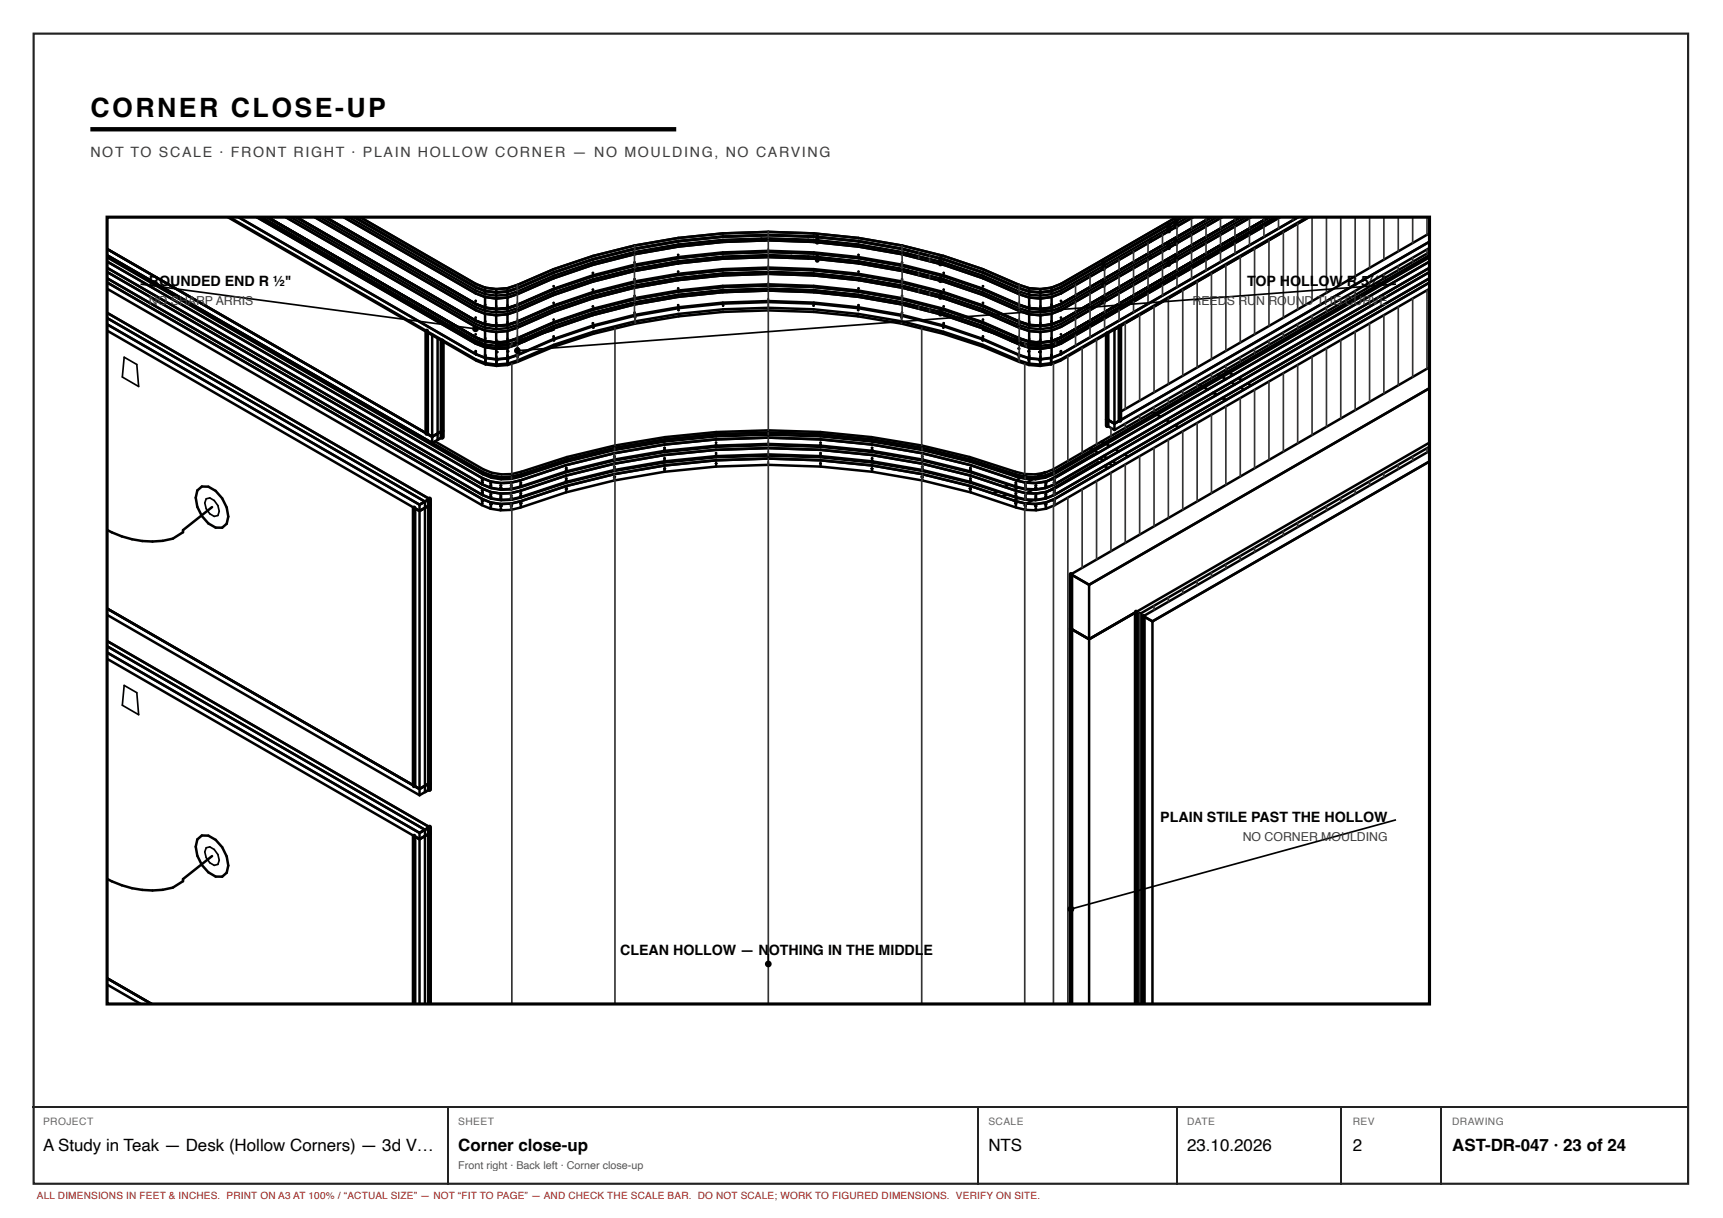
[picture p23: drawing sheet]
<svg xmlns="http://www.w3.org/2000/svg" width="420mm" height="297mm" viewBox="0 0 420 297" stroke-linecap="round" stroke-linejoin="round" font-family="sans-serif">
<defs><g id="words">
<text font-size="6.5" x="22" y="28.5">CORNER CLOSE-UP</text>
<g font-size="4.1">
<text x="10.5" y="280.7">A Study in Teak — Desk (Hollow Corners) — 3d V…</text>
<text x="111.8" y="280.7">Corner close-up</text>
<text x="241" y="280.7">NTS</text>
<text x="289.5" y="280.7">23.10.2026</text>
<text x="329.9" y="280.7">2</text>
<text x="354.1" y="280.7">AST-DR-047 · 23 of 24</text>
</g>
<text font-size="3.5" fill="#3d3d3d" x="22" y="38.3">NOT TO SCALE · FRONT RIGHT · PLAIN HOLLOW CORNER — NO MOULDING, NO CARVING</text>
<g font-size="3.5">
<text x="36.3" y="69.7">ROUNDED END R ½&quot;</text>
<text x="304.1" y="69.7">T</text>
<text x="306.2" y="69.7">OP HO</text>
<text x="317.3" y="69.7">LLO</text>
<text x="324.2" y="69.7">W R 5⅞&quot;</text>
<text x="283" y="200.3">PLAIN STILE PAST THE HOLLOW</text>
<text x="151.3" y="233">CLEAN HOLLOW — N</text>
<text x="187.5" y="233">OTHING IN THE MIDDL</text>
<text x="225.2" y="233">E</text>
</g>
<g font-size="3" fill="#3d3d3d">
<text x="36.3" y="74.4">NO SHARP ARRIS</text>
<text x="290.8" y="74.4">REED</text>
<text x="299.2" y="74.4">S RU</text>
<text x="306.3" y="74.4">N RO</text>
<text x="313.8" y="74.4">UND THE CURVE</text>
<text x="303.1" y="205">NO CORNER MOULDING</text>
</g>
<text font-size="2.6" fill="#555" x="111.8" y="285">Front right · Back left · Corner close-up</text>
<g font-size="2.5" fill="#666">
<text x="10.5" y="274.4">PROJECT</text>
<text x="111.8" y="274.4">SHEET</text>
<text x="241" y="274.4">SCALE</text>
<text x="289.5" y="274.4">DATE</text>
<text x="329.9" y="274.4">REV</text>
<text x="354.1" y="274.4">DRAWING</text>
</g>
<text font-size="2.4" fill="#a51d17" x="9" y="292.4">ALL DIMENSIONS IN FEET &amp; INCHES. PRINT ON A3 AT 100% / “ACTUAL SIZE” — NOT “FIT TO PAGE” — AND CHECK THE SCALE BAR. DO NOT SCALE; WORK TO FIGURED DIMENSIONS. VERIFY ON SITE.</text>
</g></defs>
<path d="M8.2 8.2h403.5v280.5h-403.5z" fill="none" stroke="#222" stroke-width=".53"/>
<path d="M22 31.5h142.9" fill="none" stroke="#000" stroke-width="1.1" stroke-linecap="butt"/>
<path d="M34.3 69.3l81.7 10.9M340.5 69.3l-214.3 16.2M30.3 87.1l3.1 1.8 .4 5.3-4-2.3zM50.3 121.6l.9-.2a3.3 3.3 0 0 1 1.9 4.3l-.9 .2-1-.6-.9-1.3-.4-1.4zM30.3 167.1l3.1 1.8 .4 5.4-4-2.3zM340.5 199.9l-79.3 21.8M50.3 206.7l.9-.2a3.2 3.2 0 0 1 1.9 4.3l-.9 .2-1-.6-.9-1.3-.4-1.4zM187.4 232.6v2.5" fill="none" stroke="#000" stroke-width=".41"/>
<g fill="none" stroke="#000" stroke-width=".61">
<path d="M55.5 52.9l60.7 35.1 2.2 .9M55.9 52.9l60.2 34.8 2.3 .9M58 52.9l58 33.5 2.3 .9M58.1 52.9l57.9 33.4 2.3 .9M62.5 52.9l53.5 30.9 2.3 .9M63.4 52.9l53.5 30.9 2.2 .9M63.8 52.9l52.2 30.2 2.3 .9M65.1 52.9l50.9 29.4a11.8 11.8 0 0 0 10.2 .3 142.2 142.2 0 0 1 61.2-13 142.1 142.1 0 0 1 61.2 13 11.9 11.9 0 0 0 10.1-.3l51-29.4M65.2 52.9l52.1 30.1M69.6 52.9l46.4 26.8 2.3 .9M70.8 52.9l45.2 26.1 2.3 .9M72.2 52.9l43.8 25.3a11.8 11.8 0 0 0 10.2 .3 142.2 142.2 0 0 1 61.2-13 142.1 142.1 0 0 1 61.2 13 11.9 11.9 0 0 0 10.1-.3l43.9-25.3"/>
<path d="M72.2 52.9l43.8 25.3 2.3 .9M76.7 52.9l39.3 22.7 2.3 .9M77.9 52.9l38.1 22 2.3 .9M79.2 52.9l36.8 21.2a11.8 11.8 0 0 0 10.2 .3 142.2 142.2 0 0 1 61.2-13 142.1 142.1 0 0 1 61.2 13 11.9 11.9 0 0 0 10.1-.3l36.8-21.2M79.3 52.9l36.7 21.2 2.3 .9M83.7 52.9l32.3 18.6 2.3 .9M85 52.9l31 17.9 2.3 .9M86.3 52.9l29.7 17.2 2.3 .9M86.4 52.9l29.6 17.1 2.3 .9M87.7 52.9l28.3 16.3 2.3 1M165.4 58.8l-10.6 1.8M176.3 57.7l-10.9 1.1-10.6 1.9"/>
<path d="M176.3 57.7a159.6 159.6 0 0 1 43.7 2.9M184.3 57.4h.1M185.7 58.2l.8 .4M187.4 57.3l11 .4 11 1.1 10.6 1.9M197.1 57.6v.1M197.1 58.4v.6M280.6 57.4h.1M280.6 58.2v.7M287 52.9l-28.3 16.3-2.3 1M288.4 52.9l-29.7 17.1-2.3 .9M288.4 52.9l-29.7 17.2-2.3 .9M289.8 52.9l-31.1 17.9-2.3 .9"/>
<path d="M291 52.9l-32.2 18.6-2.3 .9M295.4 52.9l-36.6 21.2a11.8 11.8 0 0 1-10.2 .2 140.2 140.2 0 0 0-61.2-13.1 140.2 140.2 0 0 0-61.2 13.1l-2.4 .8-2.8 .2-2.7-.3M296.9 52.9l-38.2 22-2.3 .9M298.1 52.9l-39.3 22.7-2.3 .9M302.5 52.9l-43.7 25.3a11.8 11.8 0 0 1-10.2 .2 140.2 140.2 0 0 0-61.2-13.2 140.2 140.2 0 0 0-61.2 13.2l-2.4 .8-2.8 .2-2.7-.3M303.9 52.9l-45.2 26.1-2.3 .9M305.2 52.9l-46.4 26.8-2.3 .9M311 52.9l-52.3 30.2-2.3 .9M311.3 52.9l-53.4 30.9-2.2 .9M312.2 52.9l-53.4 30.9-2.3 .9M316.7 52.9l-57.9 33.4a11.8 11.8 0 0 1-10.2 .2 140.2 140.2 0 0 0-61.2-13.1 140.2 140.2 0 0 0-61.2 13.1l-2.4 .8-2.8 .3-2.7-.4M316.7 52.9l-58 33.5-2.3 .9"/>
<path d="M318.9 52.9l-60.2 34.8-2.3 .9M319.3 52.9l-60.7 35.1-2.3 .9M348.7 58.9l-76.9 44.4M348.7 56.9l-75.6 43.6M26.1 60.7l79.3 45.8M26.1 62.2l91.6 52.9a11.9 11.9 0 0 0 9.4 .6 181.8 181.8 0 0 1 85.5-8.5l12.3 2 11.7 2.9 11.1 3.6a11.8 11.8 0 0 0 9.3-.6l91.7-52.9M26.1 65.3l91.6 52.9a11.9 11.9 0 0 0 9.4 .6 181.8 181.8 0 0 1 85.5-8.6l12.3 2.1 11.7 2.8 11.1 3.7a11.8 11.8 0 0 0 9.3-.6l91.7-52.9-91.5 52.8a12 12 0 0 1-9.4 .6 178.8 178.8 0 0 0-85.8-8.8l-12.2 2.2-11.8 2.9-11 3.7a12 12 0 0 1-9.5-.6M26.1 63.7l91.4 52.9a12 12 0 0 0 9.5 .5 178.7 178.7 0 0 1 85.7-8.7l12.3 2.1 11.7 2.9 11.1 3.7M26.1 67.8l91.6 52.9a11.9 11.9 0 0 0 9.4 .6 181.8 181.8 0 0 1 85.5-8.5l12.3 2 11.7 2.9 11.1 3.6a11.8 11.8 0 0 0 9.3-.6l91.7-52.9-91.5 52.8a12 12 0 0 1-9.4 .6 178.8 178.8 0 0 0-85.8-8.7l-12.2 2.1-11.8 2.9-11 3.7a12 12 0 0 1-9.5-.6M26.1 66.3l91.4 52.8a12 12 0 0 0 9.5 .6 178.7 178.7 0 0 1 85.7-8.7l12.3 2.1 11.7 2.9 11.1 3.7a12 12 0 0 0 9.4-.6l91.5-52.8M26.1 68.8l91.4 52.9a12 12 0 0 0 9.5 .5 178.7 178.7 0 0 1 85.7-8.7l12.3 2.1 11.7 2.9 11.1 3.7a12 12 0 0 0 9.4-.5l91.5-52.8M26.1 70.4l91.4 52.8a12 12 0 0 0 9.5 .6 178.7 178.7 0 0 1 85.7-8.8l12.3 2.2 11.7 2.9 11.1 3.7a12 12 0 0 0 9.4-.6l91.5-52.8"/>
<path d="M26.1 77.5l77.5 44.8M26.1 76.3l78.6 45.4M26.1 79.1l76.2 44M116 73.4h.1M116 77.4v.1M118.3 74.3v1.5M118.3 78.4v1.5M118.3 72.4v2.6M118.3 76.5v2.6M118.3 72.4l2.7 .4M118.3 76.5l2.7 .4M118.3 70.2v.7"/>
<path d="M118.3 71v.7M118.3 70.2l2.7 .3M118.3 71.7l2.7 .4M118.3 75.8l2.7 .4M118.3 79.9l2.7 .4M121 72.8v3.4M121 76.9v3.4M121 70.5v1.6M123.8 70.3l-2.8 .2M123.8 70.3v1.6M123.8 72.5v3.4M123.8 76.6v3.4"/>
<path d="M123.8 70.3l2.4-.8a141.8 141.8 0 0 1 61.2-13 141.7 141.7 0 0 1 61.2 13l2.4 .8M123.8 71.9l-2.8 .2M123.8 71.9l2.4-.8a133.9 133.9 0 0 1 50.1-12.6 152.2 152.2 0 0 1 63.4 8.7l8.9 3.9 2.4 .8M123.8 72.5l-2.8 .3M123.8 72.5l2.4-.8a140.2 140.2 0 0 1 61.2-13.1 140.2 140.2 0 0 1 61.2 13.1l2.4 .8M123.8 75.9l2.4-.7a133.9 133.9 0 0 1 50.1-12.6 152.2 152.2 0 0 1 63.4 8.7l8.9 3.9 2.4 .7M123.8 75.9l-2.8 .3M123.8 76.6l-2.8 .3M123.8 76.6l2.4-.8a140.2 140.2 0 0 1 61.2-13.1 140.2 140.2 0 0 1 61.2 13.1l2.4 .8M135 66.4l-8.8 3.9-2.4 .8-2.8 .2-2.7-.4M135 66.5l-8.8 3.8-2.4 .8-2.8 .2-2.7-.3M135 69.8h.1"/>
<path d="M135 73.9h.1M135 77.9v.1M144.6 66.5v.1M144.6 70.6v.1M144.6 74.7h.1M144.6 78.8h.1M144.6 79.1h.1M144.8 79.9h-.1M154.8 60.6l-10.2 2.6-9.6 3.3M154.8 64h-.1M154.8 68.1h-.1M154.8 72.2h-.1"/>
<path d="M154.8 76.2l-.1 .1M154.8 76.6h.1M154.9 77.4h-.1M158 60.1h.1M159.1 60.7l.7 .4M164.5 63.8l.9 .5M165.4 62.2h.1M165.4 66.2h.1M165.4 70.3h.1M165.4 74.4h.1M165.4 74.8h.1M165.4 75.6h.1"/>
<path d="M170.4 67.2l.8 .5M176.3 70.6l1 .6M176.3 74.5h.1M193 62.4l.9 .5M197.1 62.5v.5M198.4 74.5h.1M209.3 75.6h.1M209.3 74.8h.1M209.4 62.2h.1M209.4 66.2h.1M209.4 70.3h.1M209.4 74.4h.1"/>
<path d="M219.8 77.4h.1M219.9 76.6h.1M220 60.6l10.1 2.6 9.6 3.2M220 64h.1M220 68.1h.1M220 72.2h.1M220 76.2v.1M221.4 61v.1M221.4 61.8v.6M221.4 65.9v.5M221.4 70v.5M221.4 74.1v.5"/>
<path d="M230 79.9h.1M230.1 79.1h.1M230.1 66.5l.1 .1M230.1 70.6l.1 .1M230.1 74.7h.1M230.1 78.8h.1M239.7 66.4l8.9 3.9 2.4 .8 2.7 .2 2.7-.3M239.7 66.5l8.9 3.8 2.4 .8M239.7 73.9h.1M239.7 69.8h.1M239.7 77.9v.1M251 70.3v1.6"/>
<path d="M251 72.5v3.4M251 76.6v3.4M251 70.3l2.7 .2M251 71.9l2.7 .2M251 72.5l2.7 .3M251 75.9l2.7 .3M251 76.6l2.7 .3M253.7 70.5v1.6M253.7 72.8v3.4M253.7 76.9v3.4M256.4 70.9l-2.7 .4M256.4 70.2l-2.7 .3"/>
<path d="M256.4 70.2v.7M256.4 71v.7M256.4 71.7l-2.7 .4M256.4 74.3h.1M256.4 75.8l-2.7 .4M256.4 78.4h.1M256.4 79.9l-2.7 .4M256.5 72.4l-.1 3.4M256.5 76.5l-.1 3.4M256.5 72.4l-2.8 .4M256.5 76.5l-2.8 .4M258.8 73.4h-.1"/>
<path d="M258.8 77.4l-.1 .1M273.1 79.6l-1.3 .7v24.5M280.6 62.3v.7M280.6 66.3v.8M348.7 61.5l-91.8 52.9a11.8 11.8 0 0 1-9.3 .6 183.4 183.4 0 0 0-85.4-8.4l-12.2 2-11.7 2.9-11.1 3.5a11.8 11.8 0 0 1-9.4-.6l-11.7-6.8M348.7 60.4l-76.9 44.4M348.7 62.7l-91.7 52.9a11.8 11.8 0 0 1-9.3 .6 181.8 181.8 0 0 0-85.6-8.5l-12.2 2-11.7 2.9-11.1 3.6a11.9 11.9 0 0 1-9.4-.6l-91.6-52.9M348.7 63.8l-91.5 52.8a12 12 0 0 1-9.4 .5M26.1 80.6l76.2 44M105.4 81.5v26.5l2.4-1.4-1.1 .6v-24.7M116 82.2l2.3 .9M116 81.5v.1"/>
<path d="M116 85.6h.1M116 85.8l.1 .1M116.1 86.4h.1M118.3 82.4v1.6M118.3 86.5l.1 2.1M118.3 80.6v2.5M118.3 84.7v2.5M118.3 80.6l2.7 .4M118.3 84.7l2.7 .3M118.3 84l2.7 .3M118.3 87.3l2.7 .4M118.3 86.8h.1"/>
<path d="M118.4 88.6l2.6 .3M118.4 87.3v1.6M118.4 88.9l2.7 .3M119.1 84.7v.1M119.1 84.7l2.5 .3 2.2-.1M121 81v3.3M121 85v3.9M121 85.8h.3M121 87.7l.1 1.5M121 87.9h.3M121 83.3l1.3 .2h1.5M123.8 80.7v3.4"/>
<path d="M123.8 84.8v3.9M123.8 80l2.4-.8a133.9 133.9 0 0 1 50.1-12.5 152.2 152.2 0 0 1 63.4 8.7l8.9 3.8 2.4 .8M123.8 80l-2.8 .3M123.8 80.7l-2.8 .3M123.8 80.7l2.4-.8a140.2 140.2 0 0 1 61.2-13.1 140.2 140.2 0 0 1 61.2 13.1l2.4 .8M123.8 84.1l2.4-.8a133.9 133.9 0 0 1 50.1-12.6 152.2 152.2 0 0 1 63.4 8.8l8.9 3.8 2.4 .8M123.8 84.1l-2.8 .2M123.8 84.8l-2.8 .2M123.8 84.8l2.4-.8a140.2 140.2 0 0 1 61.2-13.1 140.2 140.2 0 0 1 61.2 13.1l2.4 .8M123.8 88.7l-2.8 .2M123.8 87.5v1.5M123.8 89l-2.7 .2"/>
<path d="M123.8 89l2.4-.8a146.2 146.2 0 0 1 61.2-12.5 146.2 146.2 0 0 1 61.1 12.5l2.5 .8M124 87.7h-.2M124 85.7h-.2M126.3 87l-.1 .1M126.3 85h-.1M128.3 83.1a12.7 12.7 0 0 1-7.3 1M135 80.4l-8.8 2.7M135 82h.1M135.1 82.3h-.1M135.1 83h.1M239.6 83h.1M239.7 82.3h.1"/>
<path d="M239.7 82h.1M239.7 80.4l8.9 2.7M246.5 83.1a12.7 12.7 0 0 0 7.2 1M248.4 87l.1 .1M248.4 85h.2M250.8 87.7h.2M250.8 85.7h.2M251 89l2.7 .2M251 87.5h.1M251 86.9v2.1M251 80.7v3.4M251 84.8v2.6"/>
<path d="M251 80l2.7 .3M251 80.7l2.7 .3M251 84.1l2.7 .2M251 84.8l2.7 .2M251 87.4l-2.4-.8a142.1 142.1 0 0 0-61.2-12.9 142.2 142.2 0 0 0-61.2 12.9l-2.4 .8-2.8 .3M251 87.4l2.7 .3M253.7 87.1v2.1M253.7 87.7h.1M253.7 87.9h-.3M253.7 83.3l-1.3 .2h-1.4M253.7 81v3.3M253.7 85v2.7"/>
<path d="M253.7 85.8h-.3M255.7 84.7l-2.5 .3-2.2-.1M255.7 84.7v.1M256.3 88.9l-2.6 .3M256.4 88.6l-2.7 .3-2.7-.2-2.4-.8a135.9 135.9 0 0 0-50.2-12.5 153.9 153.9 0 0 0-63.3 8.7l-8.9 3.8-2.4 .8M256.4 87.3l-.1 1.6M256.4 82.4h.1M256.4 84l-2.7 .3M256.4 86.5h.1M256.4 87.3l-2.7 .4M256.4 86.8v1.8M256.5 80.6l-.1 3.4"/>
<path d="M256.5 84.7l-.1 2.6M256.5 80.6l-2.8 .4M256.5 84.7l-2.8 .3M257.4 83l52.2-30.1-50.8 29.3a11.8 11.8 0 0 1-10.2 .2 140.2 140.2 0 0 0-61.2-13.1 140.2 140.2 0 0 0-61.2 13.1l-2.4 .9-2.8 .2-2.7-.4M258.7 86.4h-.1M258.8 81.5l-.1 .1M258.8 85.6h-.1M258.8 85.8l-.1 .1M292.5 93.9l.7 .3M293.7 94.5l.9 .5M295.9 95.8l.9 .5M297 91.3l.6 .4"/>
<path d="M298.1 97l.9 .6M298.1 91.9l.9 .6M298.7 90.3l.7 .4M299.8 90.9l.9 .5M300.3 93.2l.9 .5M302.1 92.2l.8 .5M302.5 94.5l.9 .5M304.3 93.5l.8 .5M348.7 89.5l-87.5 50.6 4.4 2.5M348.7 94.6l-83.1 48M48.1 119.6l1.1-1 1.6 .1a8.4 8.4 0 0 1 4.9 7.3l-.4 1.7-1.1 1h-1.6a8.4 8.4 0 0 1-4.9-7.3zM104.1 105.7l1.3 .8"/>
<path d="M107.8 105.1l-2.4 1.4M117.5 117.6l.2 .1M117.5 117.1l.2 .1M117.5 119.6l.2 .1M119.6 118.5h.2M119.6 117.9l.2 .1M122.1 118.9h.1M122.1 118.4h.1M124.7 118.8h-.1M124.7 118.3h-.1M127.1 118.3h-.1M127.1 117.7l-.1 .1"/>
<path d="M138.2 114.6l-.2 .1M138.2 114.1l-.2 .1M138.2 117.2h-.2M138.2 116.7h-.2M138.2 119.7l-.2 .1M138.2 119.2l-.2 .1M138.3 119.1l-.3 .1M149.9 111.8h-.1M149.9 111.3h-.1M149.9 114.3l-.1 .1M149.9 113.8h-.1M149.9 116.9h-.1"/>
<path d="M149.9 116.4h-.1M150 116.3h-.2M162 109.7h.1M162 109.2h.1M162 112.3h.1M162 111.8h.1M162 114.8h.1M162 114.3h.1M162.2 114.3h-.2M174.6 108.5h.1M174.6 107.9h.1M174.6 111h.1"/>
<path d="M174.6 110.5h.1M174.6 113.6h.1M174.7 113h.1M200.1 113h.1M200.1 108.5h.1M200.1 107.9h.1M200.1 111h.1M200.1 110.5h.1M200.1 113.6h.1M212.6 114.3h.1M212.6 109.7h.1M212.6 109.2h.1"/>
<path d="M212.6 112.3h.1M212.6 111.8h.1M212.6 114.8h.1M224.8 116.3h.2M224.9 111.8h.1M224.9 111.3h.1M224.9 114.3l.1 .1M224.9 113.8h.1M224.9 116.9h.1M224.9 116.4h.1M236.5 119.1l.2 .1M236.6 114.6l.1 .1"/>
<path d="M236.6 114.1l.1 .1M236.6 117.2h.1M236.6 116.7h.1M236.6 119.7l.1 .1M236.6 119.2l.1 .1M243.1 119.8l-.9 .6M246 118.2l-1 .5M247.7 118.3h.1M247.7 117.7l.1 .1M248.3 118.9l-1 .6M248.9 116.5l-1.1 .6M250 118.8h.1"/>
<path d="M250 118.3h.1M250.5 115.6l-1 .5M251.8 116.9l-1.7 .9M251.8 119.4l-1.7 1M252.7 118.9h-.2M252.7 118.4h-.2M254.8 115.1l-2.3 1.4M255.1 118.5h-.1M255.1 117.9l-.1 .1M257.2 117.6l-.2 .1M257.2 117.1l-.2 .1M257.2 119.6l-.2 .1"/>
<path d="M265.8 109.3l.7 .4M266.9 109.9l.9 .6M266.9 111l-.2-.2-11.6 6.7M268 112.9l-.2-.2-12.7 7.4M268.2 111.7l.9 .5M268.7 107.6l.7 .4M269.1 111.2l.9 .5M269.4 113.6l.8 .5M269.8 108.3l.9 .5M270 103.8l1.8 1M270 102.3l1.8 1M270.5 113l.8 .5"/>
<path d="M271.3 112.5l.9 .5M272 109.6l.9 .5M273.1 102.5l-1.3 .8M274.2 110.8l.9 .5M281.1 100.5l.6 .4M282.2 101.1l.9 .5M284.4 102.4l.9 .5M286.6 103.7l.9 .5M348.7 107.9l-83.1 48M348.7 108.9l-71.6 41.3 .9-.5M348.7 109.9l-69.8 40.4 2.2 1.2M348.7 112.5l-67.6 39"/>
<path d="M51.7 123.7l-7.1 5.6v.5l-2.5 1.6a21.7 21.7 0 0 1-16-2.2M101 123.8l1.3 .8M102.3 123.1v70.8M103.4 122.4l-1.1 .7M103.6 122.3v70.9l1.1-.7-2.4 1.4M104.7 121.7l-1.1 .6M104.7 123.2l-2.4 1.4M104.7 121.7l-2.4 1.4M117.5 120.1l.2 .1M117.5 122.7l.2 .1M117.5 122.2l.2 .1M117.5 121.9l.3 .2"/>
<path d="M119.6 121l.2 .1M119.6 120.5l.2 .1M119.6 123.6h.2M119.6 123l.2 .1M119.6 122.8l.3 .1M122.1 121.5h.1M122.1 120.9l.1 .1M122.1 124h.1M122.1 123.5h.1M122.1 123.3h.2M124.6 123.3h.2M124.7 121.4h-.1"/>
<path d="M124.7 120.9h-.1M124.7 123.9h-.1M124.7 123.4h-.1M127.1 120.8h-.1M127.1 120.3h-.1M127.1 123.4h-.1M127.1 122.8l-.1 .1M127.2 122.7h-.2M245.4 120.6l-.9 .5M247.6 122.7h.2M247.7 120.8h.1M247.7 120.3h.1"/>
<path d="M247.7 123.4h.1M247.7 122.8l.1 .1M248.3 121.5l-1 .5M249.9 123.3h.2M250 121.4h.1M250 120.9h.1M250 123.9h.1M250 123.4h.1M251.8 122l-1.7 .9M252.7 121.5h-.2M252.7 120.9l-.2 .1M252.7 124h-.2"/>
<path d="M252.7 123.5h-.2M252.7 123.3h-.3M255.1 121l-.1 .1M255.1 120.5l-.1 .1M255.1 123.6h-.1M255.1 123l-.1 .1M255.1 122.8l-.3 .1M257.2 120.1l-.2 .1M257.2 122.7l-.2 .1M257.2 122.2l-.2 .1M257.2 121.9l-.3 .2M26.1 148.4l76.2 44"/>
<path d="M26.1 149.9l76.2 44M26.1 157.6l77.5 44.7M26.1 156.3l78.6 45.4M26.1 159.1l76.2 44M261.2 153.3l4.4 2.6M265.6 142.6v102.3M277.1 149.2l-11.5 6.7M281.1 151.5v93.4M26.1 160.6l76.2 44M101 191.6l1.3 .8M104.7 191l-2.4 1.4M48.1 204.7l1.1-1 1.6 .1a8.3 8.3 0 0 1 4.9 7.3l-.4 1.7-1.1 1h-1.6a8.4 8.4 0 0 1-4.9-7.3z"/>
<path d="M51.7 208.8l-7.1 5.6v.5l-2.5 1.6a22 22 0 0 1-16-2.2M101 203.9l1.3 .7M102.3 203.1v41.8M103.4 202.5l-1.1 .6M103.6 202.3v42.6M104.7 201.7l-1.1 .6M104.7 203.2l-2.4 1.4M104.7 201.7l-2.4 1.4M26.1 238.5l11 6.4M26.1 240.1l8.3 4.8"/>
</g>
<g fill="none" stroke="#000" stroke-width="1.2">
<path d="M199.3 57.8h.1M199.3 58.6v.5M285 54.8v.1M285 55.6v.7M285 59.7v.7M286.8 53.8v.1M286.8 54.6v.7M286.8 58.7v.7M199.3 62.7v.8M229.4 63h.1M229.4 63.8v.6M229.4 67.9v.6"/>
<path d="M229.4 72v.5M229.4 76.1v.5M269.1 64v.1M269.1 64.8v.7M269.1 68.9v.7M269.1 73v.7M273.1 79.6v22.9M285 63.8v.7M286.8 62.8v.7M104.1 80.7v25M107.8 83.1v23.5M270 81.4v22.4"/>
<path d="M101 123.8v67.8M104.7 121.7v70.8M261.2 140.1v104.8M277.1 149.2v95.7M278 149.7v95.2M278.9 150.3v94.6M101 203.9v41M104.7 201.7v43.2"/>
</g>
<g fill="none" stroke="#333" stroke-width=".41">
<path d="M154.8 59.9v1.5M187.4 56.5v1.6M187.4 58.6v3.6M220 59.9v1.5M280 59.3v2.5M283.5 57.2v2.6M287 55.2v2.6M287 59.3v2.5M290.6 53.2v2.5M290.6 57.2v2.6M294.1 52.9v.8M294.1 55.2v2.6"/>
<path d="M294.1 59.3v2.5M297.7 53.2v2.5M297.7 57.2v2.6M301.2 52.9v.8M301.2 55.2v2.6M301.2 59.3v2.5M304.7 53.2v2.5M304.7 57.2v2.6M308.2 52.9v.8M308.2 55.2v2.6M309.5 58.6v20.9M311.8 53.2v2.5"/>
<path d="M313 56.5v21M315.3 52.9v.8M316.5 54.5v20.9M320 52.9v20.5M323.5 52.9v18.5M327 52.9v16.5M330.5 52.9v14.5M334 52.9v12.4M337.5 52.9v10.4M341 52.9v8.4M344.5 52.9v6.4M348 52.9v4.3"/>
<path d="M126.2 69.5v1.6M126.2 71.7v3.5M126.2 75.8v3.4M126.2 79.9v3.4M154.7 62v2.5M154.7 66.1v2.5M154.7 70.2v2.5M154.7 74.2v2.6M154.8 64v1.5M154.8 68.1v1.5M154.8 72.2v1.5M154.8 76.2v.8"/>
<path d="M154.8 76.6v1.8M154.9 77.4v1.5M187.4 62.7v3.6M187.4 66.8v3.6M187.4 70.9v34M219.8 77.4v1.5M219.9 76.6v1.8M220 62v3.5M220 66.1v3.5M220 70.2v3.5M220 74.2v2.8M224 61.7h.1"/>
<path d="M224 62.5v.5M224 66.6v.5M224 70.7v.5M224 74.7v.6M226.7 62.3v.1M226.7 63.1v.6M226.7 67.2v.6M226.7 71.3v.6M226.7 75.4v.6M248.6 69.5v1.6M248.6 71.7v3.5M248.6 75.8v3.4"/>
<path d="M248.6 79.9v3.4M262.3 69.5v2.5M262.3 73.6v2.5M262.3 77.7v2.5M265.8 67.4v2.6M265.8 71.5v2.6M265.8 75.6v2.6M265.8 79.7v2.5M269.4 65.4v2.6M269.4 69.5v2.5M269.4 73.6v2.5M269.4 77.7v2.5"/>
<path d="M272.9 63.4v2.5M272.9 67.4v2.6M272.9 71.5v2.6M272.9 75.6v2.6M274.4 78.8v20.9M276.4 61.3v2.6M276.4 65.4v2.6M276.4 69.5v2.5M276.4 73.6v2.5M277.9 76.8v20.9M280 63.4v2.5M280 67.4v2.6"/>
<path d="M280 71.5v2.6M281.4 74.8v20.9M283.5 61.3v2.6M283.5 65.4v2.6M283.5 69.5v2.5M284.9 72.7v21M287 63.4v2.5M287 67.4v2.6M288.4 70.7v20.9M290.6 61.3v2.6M290.6 65.4v2.6M292 68.7v20.9"/>
<path d="M294.1 63.4v2.5M295.4 66.7v20.9M297.7 61.3v2.6M299 64.7v20.9M302.5 62.6v21M306 60.6v20.9M316.5 79v1M320 77v1M323.5 75v1M327 73v1M330.5 70.9v1.1M334 68.9v1"/>
<path d="M334 78.9v19.1M337.5 66.9v1M337.5 76.8v19.2M341 64.9v1M341 74.8v19.1M344.5 62.8v1.1M344.5 72.8v19.1M348 60.8v1M348 70.8v19.1M124.5 84.2v.4M124.8 83.4v.7M124.8 88.7v26.9"/>
<path d="M126.2 84v2.6M126.2 86.1v2.1M150 80.1v28.5M224.8 80.1v28.5M248.6 84l-.1 4.2M249.9 83.4v.7M249.9 88.7v26.9M250.3 84.2v.4M256.9 88.6v25.8M257.4 83.6v.4M260.4 86.9v25.5M262.3 81.7v2.6"/>
<path d="M263.9 84.9v25.5M267.4 82.9v25.5M281.4 99.2v1.1M284.9 97.2v1M288.4 95.2v1M292 93.2v1M295.4 91.2v1M299 89.1v1.1M299 99.1v19.1M302.5 87.1v1M302.5 97.1v19.1M306 85.1v1"/>
<path d="M306 95v19.2M309.5 83.1v1M309.5 93v19.1M313 81v1.1M313 91v19.1M316.5 89v19.1M320 87v19.1M323.5 84.9v19.2M327 82.9v19.1M330.5 80.9v19.1M124.6 117.7v1.5M124.7 116.3v.5"/>
<path d="M124.7 118.3v1M149.8 110.5v1.6M149.8 113.1v1.5M149.8 115.6v1.6M149.9 109.2v.5M149.9 111.3v1M149.9 113.8v1M149.9 116.4v.5M150 117.1v127.8M187.4 105.5v.5M187.4 106.7v1.9M187.4 109.3v1.8"/>
<path d="M187.4 111.8v133.1M224.8 117.1v127.8M224.9 109.2v.5M224.9 111.3v1M224.9 113.8v1M224.9 116.4v.5M225 110.5v1.6M225 113.1v1.5M225 115.6v1.6M250 116.3v.5M250 118.3v1M250.1 117.7v1.5"/>
<path d="M257 115.1v.5M257 117.2v1M257 119.7v1M257.2 116.6v1.5M257.2 119.1v1.5M263.9 119.3v19.2M267.4 117.3v19.1M270.9 104.3v2.1M270.9 115.3v19.1M274.4 103.3v1M274.4 113.3v19.1M277.9 101.3v1"/>
<path d="M277.9 111.2v19.2M281.4 109.2v19.1M284.9 107.2v19.1M288.4 105.2v19.1M292 103.1v19.2M295.4 101.1v19.2M330.5 119.4v1M334 117.4v1M337.5 115.4v1M341 113.3v1.1M344.5 111.3v1M348 109.3v1"/>
<path d="M124.6 120.3v1.5M124.6 122.8v1.5M124.7 120.9v1M124.7 123.4v.5M124.8 124.3v120.6M249.9 124.3v120.6M250 120.9v1M250 123.4v.5M250.1 120.3v1.5M250.1 122.8v1.5M256.9 123.3v121.6M257 122.3v.5"/>
<path d="M257.2 121.7v1.5M260.4 121.4v123.5M295.4 139.6v1.1M299 137.6v1M302.5 135.6v1M306 133.6v1M309.5 131.5v1.1M313 129.5v1M316.5 127.5v1M320 125.5v1M323.5 123.5v1M327 121.4v1.1"/>
<path d="M277.9 149.7v95.2M281.4 147.7v1M284.9 145.7v1M288.4 143.7v1M292 141.7v1"/>
</g>
<path d="M26.1 53h322.5v191.8h-322.5z" fill="none" stroke="#000" stroke-width=".77" stroke-linecap="butt"/>
<g fill="#000">
<circle cx="116" cy="80.2" r=".82"/>
<circle cx="126.2" cy="85.5" r=".82"/>
<circle cx="187.4" cy="235.1" r=".82"/>
<circle cx="261.2" cy="221.7" r=".82"/>
</g>
<path d="M7.9 270h404.1M109.1 270.1v18.8M238.5 270.1v18.8M286.9 270.1v18.8M327.2 270.1v18.8M351.5 270.1v18.8" fill="none" stroke="#222" stroke-width=".26"/>
<use href="#words"/>
</svg>
